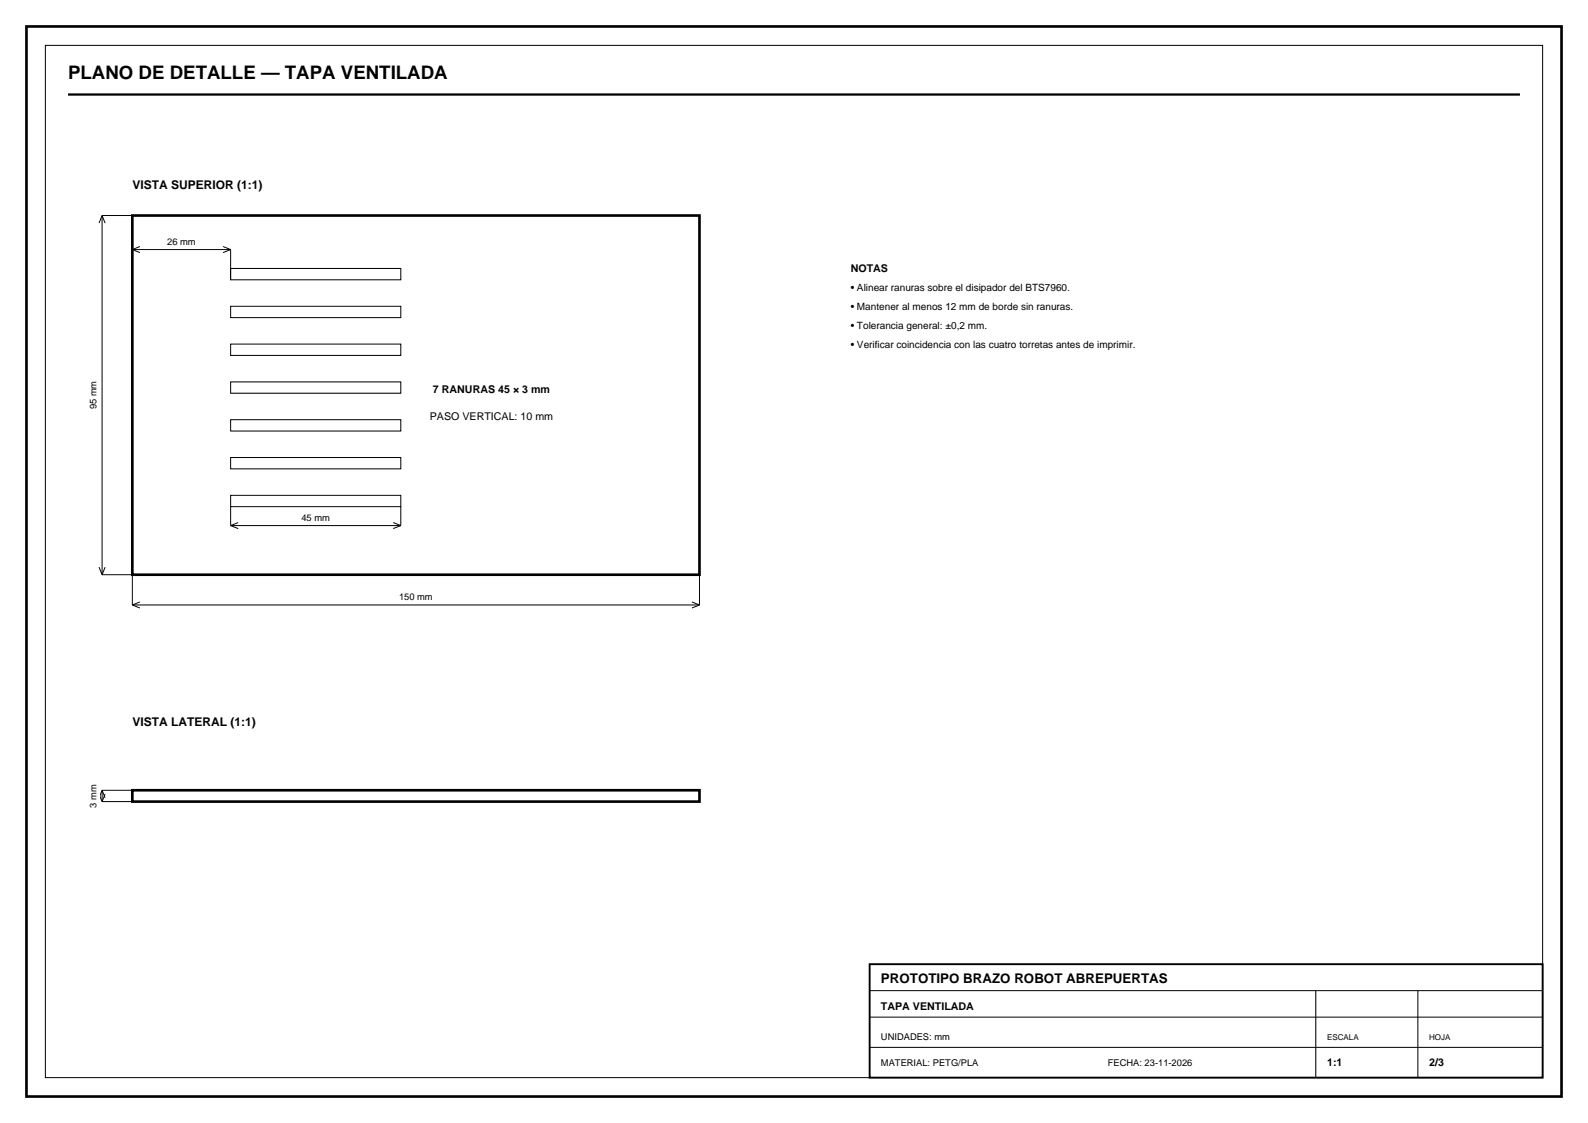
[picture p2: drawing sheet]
<svg xmlns="http://www.w3.org/2000/svg" width="420mm" height="297mm" viewBox="0 0 420 297" stroke-linecap="round" stroke-linejoin="round" font-family="sans-serif">
<defs><g id="words">
<text font-size="4.9" x="18" y="21">PLANO DE DETALLE — TAPA VENTILADA</text>
<text font-size="3.5" x="233" y="260">PROTOTIPO BRAZO ROBOT ABREPUERTAS</text>
<g font-size="3.2">
<text x="35" y="50">VISTA SUPERIOR (1:1)</text>
<text x="35" y="192">VISTA LATERAL (1:1)</text>
</g>
<g font-size="2.8">
<text x="225" y="72">NOTAS</text>
<text x="114.5" y="104">7 RANURAS 45 × 3 mm</text>
<text x="113.7" y="111">PASO VERTICAL: 10 mm</text>
<text x="233" y="267">TAPA VENTILADA</text>
<text x="351" y="282">1:1</text>
<text x="378" y="282">2/3</text>
</g>
<g font-size="2.6">
<text x="225" y="77">• Alinear ranuras sobre el disipador del BTS7960.</text>
<text x="225" y="82">• Mantener al menos 12 mm de borde sin ranuras.</text>
<text x="225" y="87">• Tolerancia general: ±0,2 mm.</text>
<text x="225" y="92">• Verificar coincidencia con las cuatro torretas antes de imprimir.</text>
</g>
<g font-size="2.5">
<text x="44.2" y="64.7">26 mm</text>
<text x="25.5" y="108.3" transform="rotate(-90 25.5 108.3)">95 mm</text>
<text x="79.7" y="137.7">45 mm</text>
<text x="105.5" y="158.7">150 mm</text>
<text x="25.5" y="213.6" transform="rotate(-90 25.5 213.6)">3 mm</text>
<text x="233" y="275">UNIDADES: mm</text>
<text x="233" y="282">MATERIAL: PETG/PLA</text>
<text x="293" y="282">FECHA: 23-11-2026</text>
</g>
<g font-size="2.1">
<text x="351" y="275">ESCALA</text>
<text x="378" y="275">HOJA</text>
</g>
</g></defs>
<path d="M7 7h406v283h-406zM35 57h150v95h-150z" fill="none" stroke="#000" stroke-width=".7" stroke-linecap="butt"/>
<g fill="none" stroke="#000" stroke-width=".26">
<path d="M12 12h396v273h-396zM61 71h45v3h-45zM61 91h45v3h-45zM61 81h45v3h-45zM61 111h45v3h-45zM61 101h45v3h-45zM61 131h45v3h-45zM61 121h45v3h-45zM35 152v8M35 160h150M35 160l2 .8M37 159.2l-2 .8"/>
<path d="M183 159.2l2 .8M185 152v8M185 160l-2 .8"/>
</g>
<path d="M18 25h384" fill="none" stroke="#000" stroke-width=".6"/>
<path d="M104.4 155.6h11.2v3.9h-11.2z" fill-rule="evenodd" fill="#fff"/>
<path d="M27 57h8M27 57v95M27 57l.8 2M27 57l-.8 2M26.2 150l.8 2M27 152h8M27.8 150l-.8 2" fill="none" stroke="#000" stroke-width=".26"/>
<path d="M22.4 99.6h3.9v9.8h-3.9z" fill-rule="evenodd" fill="#fff"/>
<path d="M61 134v5M61 139h45M61 139l2 .8M63 138.2l-2 .8M104 138.2l2 .8M106 134v5M106 139l-2 .8" fill="none" stroke="#000" stroke-width=".26"/>
<path d="M78.6 134.6h9.8v3.9h-9.8z" fill-rule="evenodd" fill="#fff"/>
<path d="M35 66v8M35 66h26M35 66l2 .8M37 65.2l-2 .8M59 65.2l2 .8M61 66v8M61 66l-2 .8" fill="none" stroke="#000" stroke-width=".26"/>
<path d="M43.1 61.6h9.8v3.9h-9.8z" fill-rule="evenodd" fill="#fff"/>
<path d="M35 209h150v3h-150z" fill="none" stroke="#000" stroke-width=".7" stroke-linecap="butt"/>
<path d="M26.2 210l.8 2M27 212h8M27 209h8M27 209v3M27 209l.8 2M27 209l-.8 2M27.8 210l-.8 2" fill="none" stroke="#000" stroke-width=".26"/>
<path d="M22.4 206.3h3.9v8.4h-3.9z" fill-rule="evenodd" fill="#fff"/>
<path d="M230 255h178v30h-178z" fill="none" stroke="#000" stroke-width=".5"/>
<path d="M230 277h178M230 269h178M230 262h178M348 262v23M375 262v23" fill="none" stroke="#000" stroke-width=".26"/>
<use href="#words"/>
</svg>
